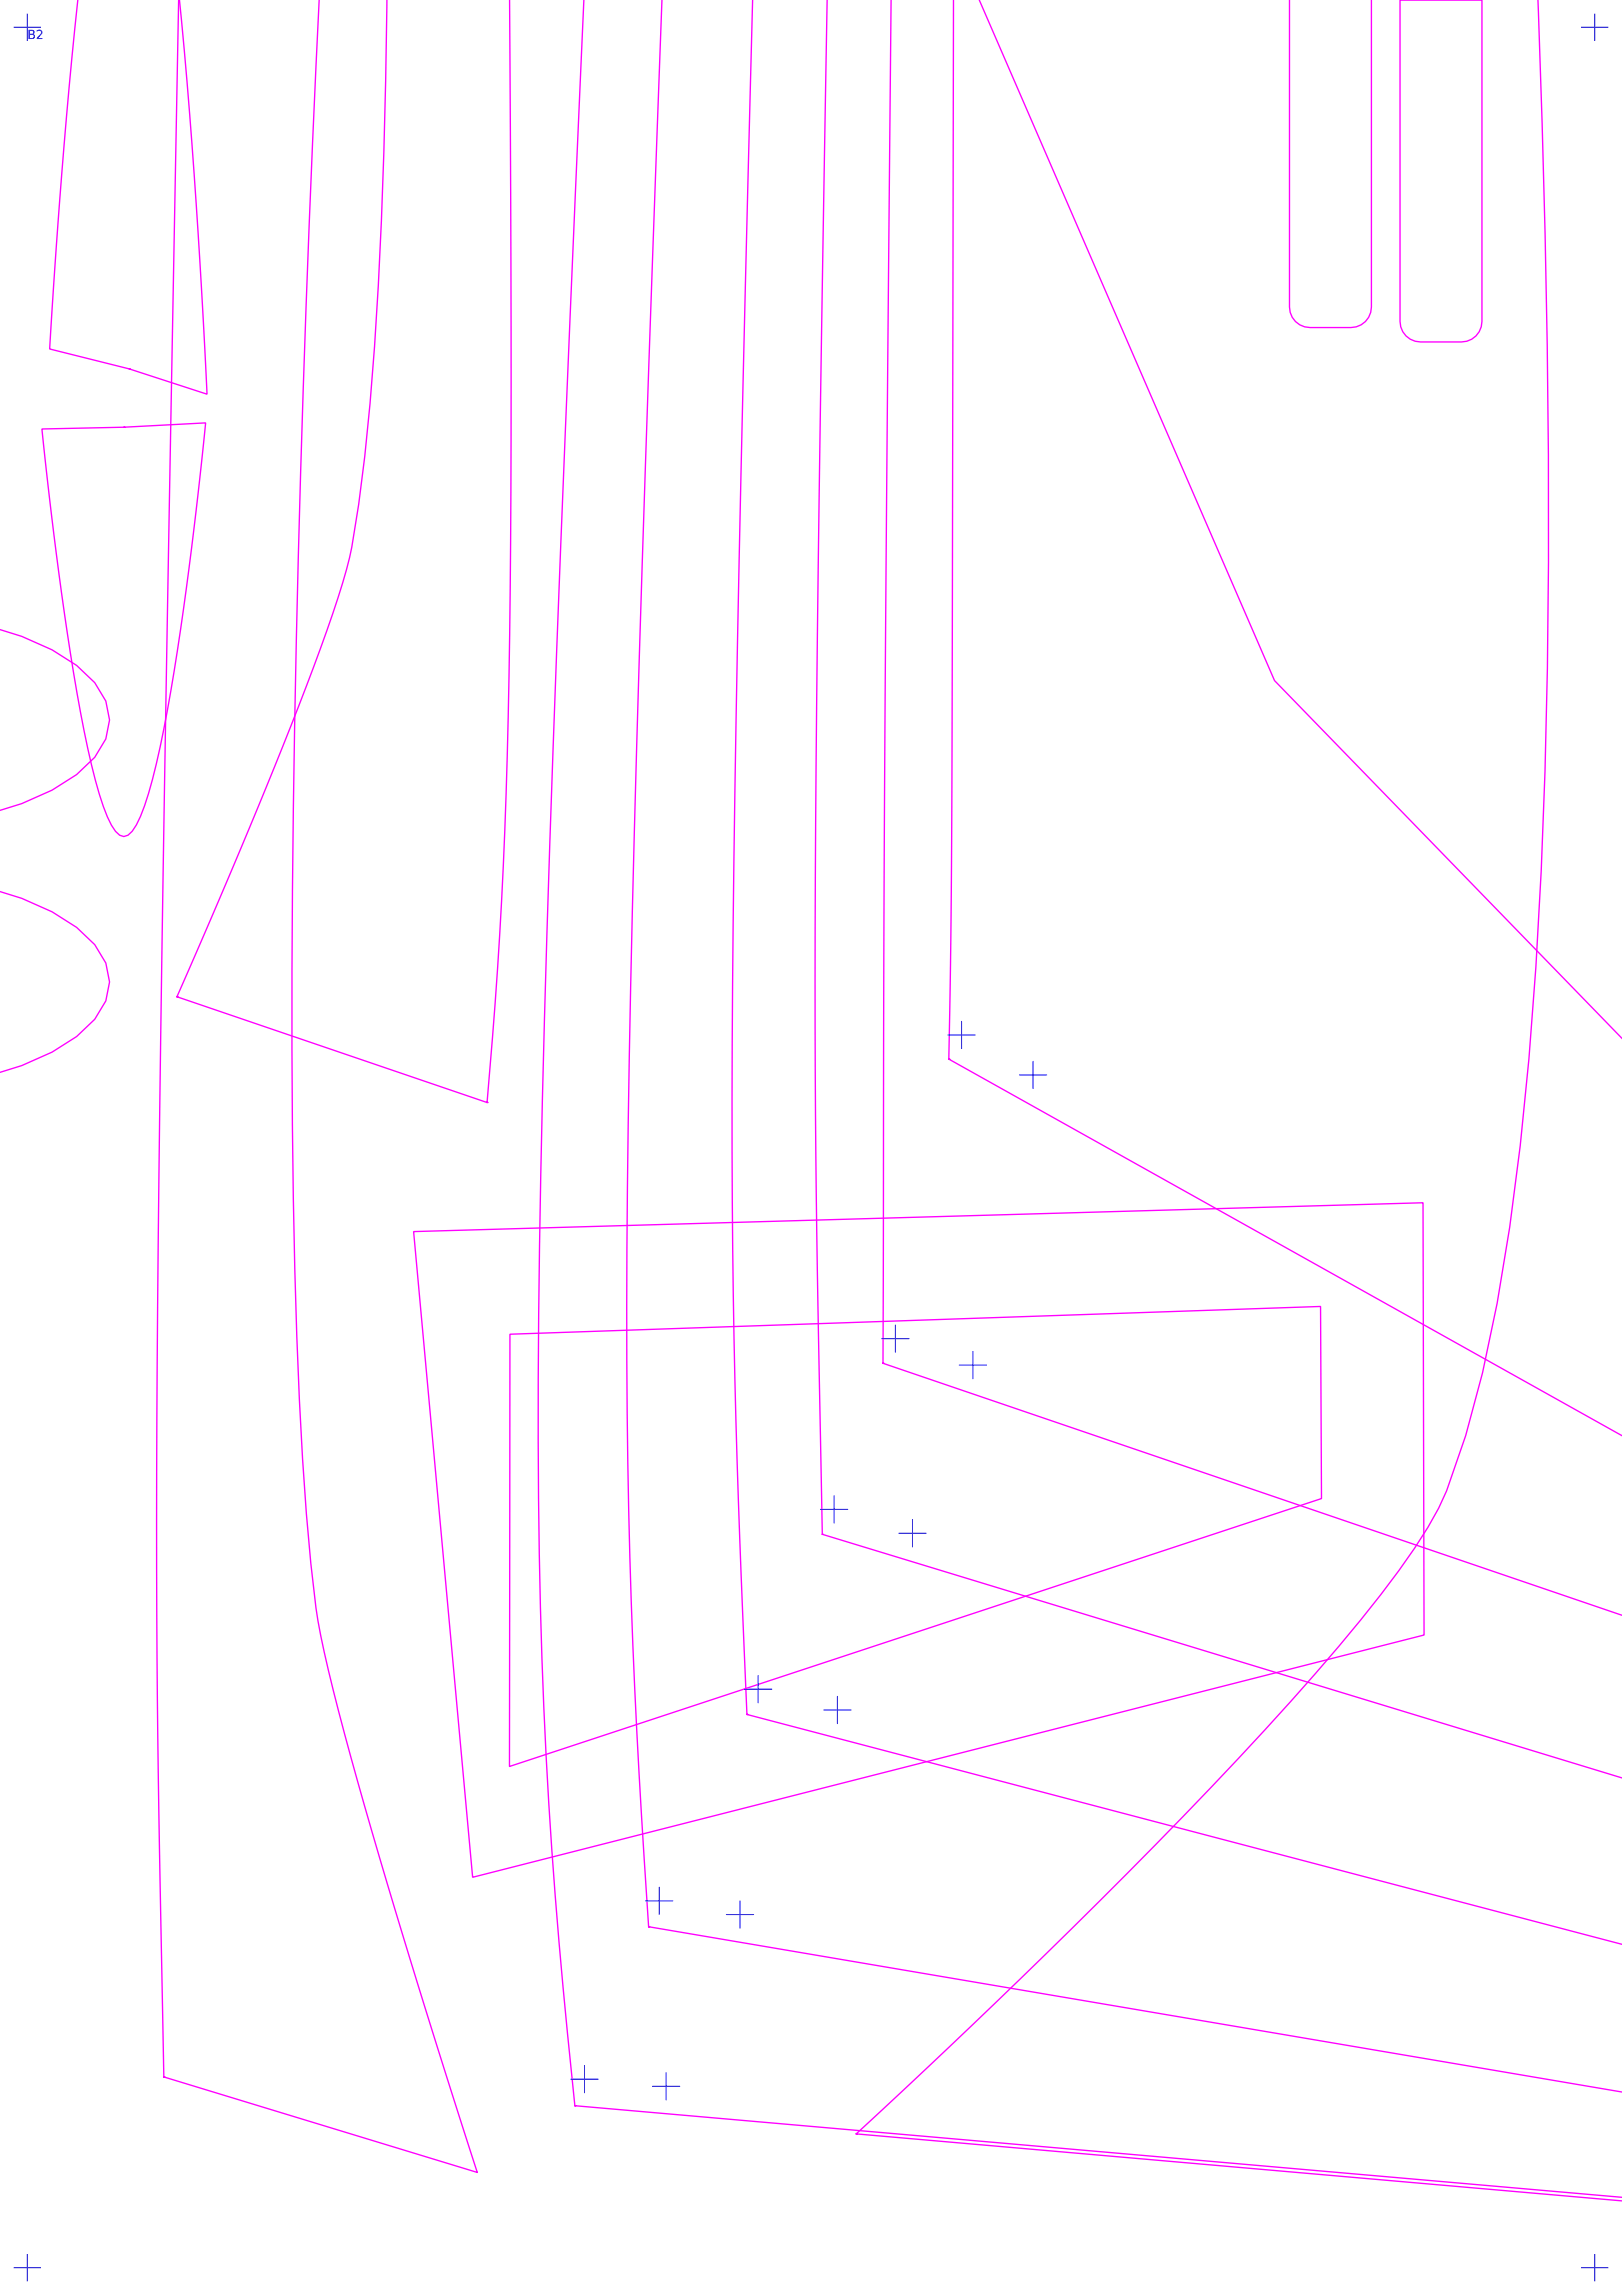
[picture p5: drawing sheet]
<svg xmlns="http://www.w3.org/2000/svg" width="594mm" height="841mm" viewBox="0 0 594 841" stroke-linecap="round" stroke-linejoin="round" font-family="sans-serif">
<g fill="none" stroke="#f0f" stroke-width=".5">
<path d="M28.5 -.1a2849.1 2849.1 0 0 0-10.3 128l29.1 7.3M65.4 0l-5.7 321.8-1.5 110.3-.6 68.1-.2 57.7 .2 64.3 2.4 138.9M65.7 0a2994.7 2994.7 0 0 1 10.1 144.5l-28.5-9.3M116.9 -.1l-2.4 52.7-2.4 59.5-2.8 92-1.4 61.6-.8 60.4v86.2a2155.2 2155.2 0 0 0 5.1 142.4l1.6 18.2a288.4 288.4 0 0 0 10.2 54.2 2985.6 2985.6 0 0 0 39.1 132.4l11.7 36.6-114.8-35M141.7 -.1a2130.3 2130.3 0 0 1-6.2 148.1 497.2 497.2 0 0 1-7.5 56.3 551.9 551.9 0 0 1-21.5 61.8 2981 2981 0 0 1-41 97.5l-.7 1.7M186.6 -.1l.6 119.5-.3 96.4a2162.5 2162.5 0 0 1-8.5 188.2M213.9 -.1l-6.9 158.8-4.4 116-3.2 98.6-1.8 83.4a2569 2569 0 0 0 4.5 221.1l4.1 50.4 4.4 43.5M242.5 0l-6.1 170.7-4.1 133.9-2.2 107.5-.6 66.5a2942.3 2942.3 0 0 0 7.5 218.3l.6 9.2M275.7 -.1l-3.6 141.3-2 93.9-1.3 79.9-.6 67.5v57.6l1 65.3 1.7 57.6 2.7 65.3M303 -.1l-3.3 208-1.1 133 .4 96.9 2.2 124.5M326.4 -.1l-2.4 287-.6 212.7M349.2 -.1l-.6 297.6-.4 47.3-.7 43.3"/>
<path d="M358.7 -.1l108.1 249.5 127.3 131.2M502.3 -.1v112.6a7.5 7.5 0 0 1-7.5 7.5h-15a7.5 7.5 0 0 1-7.5-7.5v-112.5M563.3 0l2.6 85.8 1.2 80.8a2454.8 2454.8 0 0 1-7.1 221.4 822.1 822.1 0 0 1-17 115.1l-6.2 23-7 20.2a145 145 0 0 1-17.5 29.4 863.2 863.2 0 0 1-68.7 79.3 2997.5 2997.5 0 0 1-124.6 122l-5.4 5M512.8 0h30v117.8a7.5 7.5 0 0 1-7.5 7.5h-15a7.5 7.5 0 0 1-7.5-7.5zM47.3 135.2h.1M15.4 157.2l29.9-.6 30-1.6a1519.6 1519.6 0 0 1-14 105.4l-1.3 6.8a180.2 180.2 0 0 1-8.6 32l-1.5 3.1-1.5 2.3-1.5 1.5-1.6 .5-1.5-.5a22.1 22.1 0 0 1-6-10.6 327.1 327.1 0 0 1-10.8-48.8 1610.4 1610.4 0 0 1-11.6-89.5zM45.3 156.6h.1M-.1 230.7l8.1 2.5 11.1 4.9 9 5.7 6.6 6.4 4.1 6.7 1.3 6.9-1.3 7-4.1 6.7-6.6 6.3-9 5.8-11.1 4.9-8 2.5M-.1 326.7l8.1 2.5 11.1 4.9 9 5.7 6.6 6.4 4.1 6.7 1.3 7-1.3 6.9-4.1 6.7-6.6 6.4-9 5.7-11.1 4.9-8 2.5M64.8 365.3h.1M64.8 365.3l113.6 38.7M347.5 388.1h.1"/>
<path d="M347.5 388.1l246.6 138M178.4 404h.1M151.5 451.3l369.7-10.5 .4 158.4-348.5 88.7zM186.8 488.9l296.9-10.1 .3 70.4-297.4 98.1zM323.4 499.6h.1M323.4 499.6l270.7 92.3M301.2 562.3h.1M301.2 562.3l292.9 89.2M273.6 628.3h.1M273.6 628.3l320.5 84.2M237.6 706.1h.1M237.6 706.1l356.5 60.5"/>
<path d="M60 761.1h.1M210.6 771.7h.1M210.6 771.7l383.5 33.5M313.6 782h.1M313.6 782l280.5 24.5"/>
</g>
<g fill="none" stroke="#00f" stroke-width=".37">
<path d="M347.2 379.3h10M352.2 374.3v10M373.4 393.9h10M378.4 388.9v10M322.9 490.6h10M327.9 485.6v10M356.3 495.3v10M351.3 500.3h10M300.5 553.1h10M305.5 548.1v10M334.2 556.9v10M329.2 561.9h10"/>
<path d="M272.7 619h10M277.7 614v10M301.7 626.6h10M306.7 621.6v10M236.5 696.6h10M241.5 691.6v10M271 696.6v10M266 701.6h10M214.1 756.9v10M244 759.5v10M209.1 761.9h10M239 764.5h10"/>
</g>
<path d="M5 10h10M10 5v10M579.1 10h10M584.1 5v10M5 831h10M10 826v10M579.1 831h10M584.1 826v10" fill="none" stroke="#00008b" stroke-width=".37"/>
<path d="M10.9 12.7v1.2h.7a.62 .62 0 0 0 .8-.6 .62 .62 0 0 0-.8-.6zM10.9 11.4v1h.7a.52 .52 0 0 0 .6-.5 .52 .52 0 0 0-.6-.5zM10.4 10.9h1.2a.84 .84 0 0 1 1 .6 .84 .84 0 0 1-.4 1 .93 .93 0 0 1 .6 1.1 .93 .93 0 0 1-1.2 .7h-1.2zM13.4 11.1a1.2 1.2 0 0 1 1.9 .1 1.2 1.2 0 0 1-.5 1.8l-.9 .9h1.6v.4h-2.1v-.4l1.2-1.2a.82 .82 0 0 0 .4-1.2 .82 .82 0 0 0-1.4 0l-.2 .1z" fill-rule="evenodd" fill="#000"/>
</svg>
